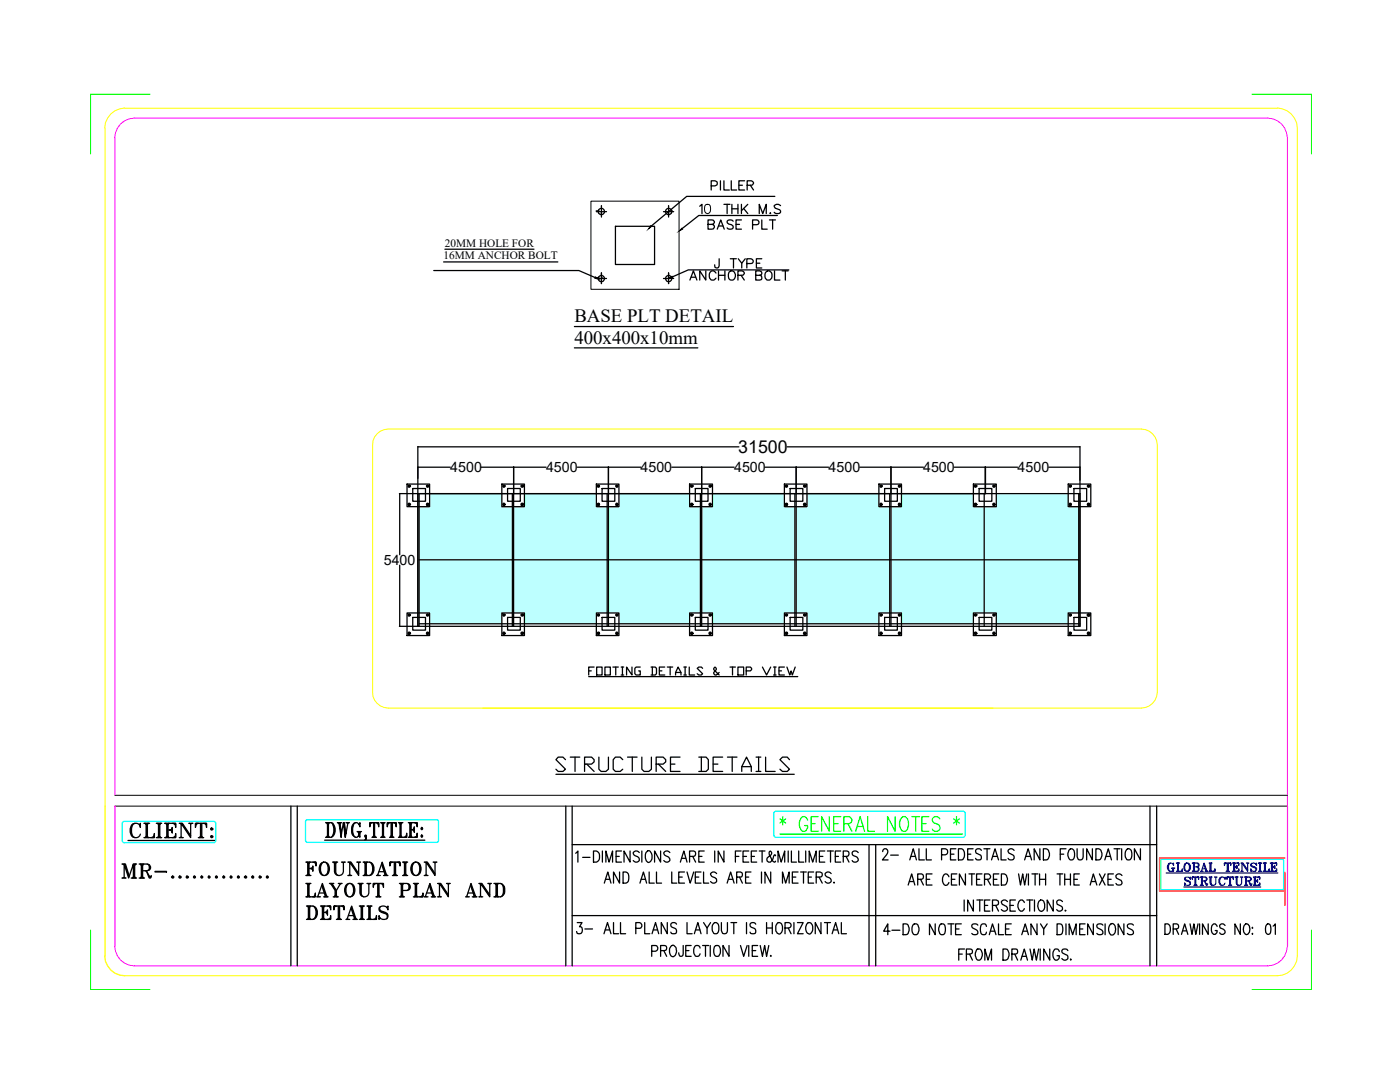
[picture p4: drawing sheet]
<svg xmlns="http://www.w3.org/2000/svg" width="279mm" height="216mm" viewBox="0 0 279 216" stroke-linecap="round" stroke-linejoin="round" font-family="sans-serif">
<defs><g id="words">
<g font-size="3.8">
<text x="114.6" y="64.3">BASE PLT DETAIL</text>
<text x="114.6" y="68.6">400x400x10mm</text>
</g>
<text font-size="3.6" x="147.3" y="90.4">31500</text>
<g font-size="2.8">
<text x="89.9" y="94.2">4500</text>
<text x="109" y="94.2">4500</text>
<text x="127.8" y="94.2">4500</text>
<text x="146.5" y="94.2">4500</text>
<text x="165.4" y="94.2">4500</text>
<text x="184.2" y="94.2">4500</text>
<text x="203.1" y="94.2">4500</text>
<text x="76.6" y="112.7">5400</text>
</g>
<g font-size="2.3">
<text x="88.5" y="51.8">16MM ANCHOR BOLT</text>
<text x="88.8" y="49.2">20MM HOLE FOR</text>
</g>
</g></defs>
<!-- layer: PDF_MAIN-1 -->
<path d="M22.9 27.5a4 4 0 0 1 4-3.9h226a4 4 0 0 1 4 3.9v133.4M22.9 27.5v131.2M26.9 192.7h226" fill="none" stroke="#f0f" stroke-width=".2"/>
<path d="M140.9 40.8a.67 .67 0 0 1 .8 .3 1.33 1.33 0 0 1-.4 1.5h-.2a1.24 1.24 0 0 1-.2-1.8zM22.9 158.7h234M22.9 160.9h234" fill="none" stroke="#000" stroke-width=".2"/>
<!-- layer: PDF_dim -->
<g fill="none" stroke="#000" stroke-width=".25">
<path d="M141.9 37.1h.8l.4-.2v-.6l-.4-.2h-.8v1.8M143.8 36.1v1.8M144.5 36.1v1.8h1.1M145.9 36.1v1.8h1.1M147.5 37h.7M148.6 36.1h-1.1v1.8h1.1M149.1 37l1.1-.1 .2-.4-.5-.4h-.8v1.8M149.7 37l.7 .9M154.6 39.2h-17.6l-7 5.9M86.6 54h28.9l3.3 1.4M119 42.2h.1M119 55.6h.1"/>
<path d="M119.1 42.2h.1M119.1 55.6h.1M119.3 42.2h.1M119.3 55.6h.1M119.3 42.2h.2M119.3 55.6h.2M119.5 42.2h.1M119.5 55.6h.1M119.6 42.2h.1M119.6 55.6h.1M119.7 42.2h.1M119.7 55.6h.1"/>
<path d="M119.8 42.2h.1M119.8 55.6h.1M120 42.2h.1M120 55.6h.1M120 41.2h.1M120 41.2v1M120 42.5v.1M120 42.7h.1M120 42.7v.2M120 42.9h.1M120 43v.1M120 43.2v.1"/>
<path d="M120 56.6h.1M120 56.1v.5M120 55.4v.2M120 55.1v.2M120 54.9v.2M120 54.9h.1M120 54.7v.1M120 54.6h.1M120 54.5v.1M120.2 42.2h-.2v.2M120.2 55.6h-.2v.4M120.2 55.6h.1"/>
<path d="M120.2 42.2h.2M120.2 55.6h.2M120.5 42.2h.5M120.5 55.6h.5M132.4 42.2h.3M132.4 55.6h.3M132.7 42.2h.2M132.7 55.6h.2M133 42.2h.2M133 55.6h.2M133.2 42.2h.2M133.2 55.6h.2"/>
<path d="M133.4 41.2h.1M133.4 41.2v1M133.4 42.2v.2M133.4 42.5v.1M133.4 42.7h.1M133.4 42.7v.2M133.4 42.9h.1M133.4 43v.1M133.4 43.2v.1M133.4 42.2h.1M133.4 56.6h.1M133.4 56.1v.5"/>
<path d="M133.4 55.4v.6M133.4 55.1v.2M133.4 54.9v.2M133.4 54.9h.1M133.4 54.7v.1M133.4 54.6h.1M133.4 55.6h.1M133.4 54.5v.1M133.5 42.2h.1M133.5 55.6h.1M133.7 42.2h.1M133.7 55.6h.1"/>
<path d="M133.9 42.2h.1M133.9 55.6h.1M133.9 42.2h.2M133.9 55.6h.2M134.1 42.2h.1M134.1 55.6h.1M134.2 42.2h.1M134.2 55.6h.1M134.4 42.2h.1M134.4 55.6h.1M137.7 55.9l.7-1.9 .7 1.9M137.9 55.3h.9"/>
<path d="M139.7 41.2l.4-.4v1.8M140.9 54v1.9l-1.2-1.9v1.9M141.3 44.8h.8a.54 .54 0 0 0 .5-.6l-.2-.3h-1.1v1.8h.8a.55 .55 0 0 0 .5-.6l-.2-.3h-.3M142.9 54.5a.68 .68 0 0 0-.8-.5 .68 .68 0 0 0-.5 .7 .82 .82 0 0 0 .1 .9 .82 .82 0 0 0 .9 .2l.3-.3M143.1 45.7l.7-1.8 .7 1.8M143.4 54v1.9M143.4 54.9h1.3M143.4 45.1h.9M143.5 51.6v1.4l-.1 .3-.3 .2-.4-.2-.1-.5M144.5 40.8h1.2M144.7 54v1.9M145.1 40.8v1.8"/>
<path d="M145.5 54.3a.86 .86 0 0 1 1.2 .1 .86 .86 0 0 1-.1 1.2 .67 .67 0 0 1-.8 .3 .67 .67 0 0 1-.4-.7zM145.7 51.6h1.3M146.1 40.8v1.8M146.1 41.7h1.2M146.3 44.1a.68 .68 0 0 0-.6-.2 .68 .68 0 0 0-.6 .4l.3 .4 .9 .3v.5a.81 .81 0 0 1-1.2 0M146.4 51.6v1.9M146.9 44.8h.7M147.3 54.9h1.1a.4 .4 0 0 0 0-.7l-1.1-.2v1.9M147.3 40.8v1.8M147.3 51.6l.7 .9 .7-.9M147.9 54.9l.6 1M148 43.9h-1.1v1.8h1.1"/>
<path d="M148 40.8v1.8M148 52.5v1M148.4 41.6l.8 1M149 52.6h.9a.45 .45 0 0 0 .4-.3 .45 .45 0 0 0-.2-.5l-1.1-.2v1.9M149.2 40.8l-1.2 1.2M150.2 44.8h.8l.5-.3a.57 .57 0 0 0-.5-.6h-.8v1.8M150.8 54.9h1l.2-.3v-.4l-.4-.2h-.8v1.9l1-.1 .2-.2a.47 .47 0 0 0-.4-.7M151 52.5h.7M151.5 42.6v-1.8l.7 1.8 .7-1.8v1.8M152 51.6h-1v1.9h1M152 43.9v1.8h1.1M152.9 54.3l.1-.1a.86 .86 0 0 1 1.1 .3 .86 .86 0 0 1-.2 1.1l-.2 .2a.89 .89 0 0 1-1-.4 .89 .89 0 0 1 .2-1.1z"/>
<path d="M153.6 43.9h1.2M153.7 42.5l-.1 .1h.2M154.2 43.9v1.8M154.6 54v1.9h1.1M155.1 43h-15.6l-3.3 2.6M155.8 41a.73 .73 0 0 0-1.3 .2l.2 .3 .7 .3a.47 .47 0 0 1 .4 .6 .87 .87 0 0 1-1.3 0M156.1 54h1.2M156.7 54v1.9M157.4 53.9h-20l-3.2 1.4M24.3 172.4h.7l.8 2.4M24.3 175.2h.9M24.5 175.2l.3-.1 .2 .1"/>
<path d="M24.5 172.4l.3 .1M24.8 175.1v-2.7l.9 2.8 .9-2.8v2.8M24.9 172.4l.8 2.4M25.5 167.7h17.5M26.2 175.2h1.1M26.4 164.7a2.08 2.08 0 0 0 0 2.1M26.6 172.4h.7M26.6 175.1l-.2 .1M26.6 174.9l-.1 .3M26.7 172.5v2.6M26.9 172.4v2.8M26.9 174.9l.1 .3"/>
<path d="M26.9 175.1l.2 .1M26.9 164.3a1.41 1.41 0 0 0-.7 1.8l.2 .5 .2 .4 .3 .1M27 172.4l-.1 .3M27.1 172.4l-.2 .1M27.8 172.4l2 .1a.69 .69 0 0 1 0 1.1l-1.3 .1M27.8 175.2h1M27.9 164.7l.1-.4v.8a1.03 1.03 0 0 0-1.1-.8 1.03 1.03 0 0 0-.9 1.1 1.25 1.25 0 0 0 .2 1.4 1.25 1.25 0 0 0 1.4 .2l.4-.6M28 172.4l.2 .1M28.1 172.4l.1 .3M28.2 172.4v2.8M28.2 175.1l-.2 .1M28.2 174.9l-.1 .3"/>
<path d="M28.3 172.5v2.6M28.5 172.4v2.8M28.5 174.9l.1 .3M28.5 175.1l.2 .1M28.6 172.4l-.1 .3M28.7 167.1h2.1v-.8l-.1 .8M28.7 164.3h1.2M28.7 172.4l-.2 .1M28.8 164.3l.4 .1M29 173.7a2.18 2.18 0 0 1 .8 1.5h.2l.2-.5M29 164.3l.2 .2M29.2 164.3v2.8"/>
<path d="M29.2 167l-.4 .1M29.2 166.9l-.2 .2M29.2 173.9l.7 1 .3-.1M29.3 164.4v2.6M29.4 172.4l.3 .1 .1 .4-.1 .7-.3 .1M29.4 164.3v2.8M29.4 166.9l.1 .2M29.4 167l.3 .1M29.5 164.3l-.1 .2M29.7 174.7l.3 .4M29.7 164.3l-.3 .1M29.8 172.7l.1 .3-.1 .5"/>
<path d="M30.8 167l-.7 .1M30.8 166.9l-.4 .2M30.8 166.8l-.3 .3M30.9 173.9h2.3v.1h-2.3zM31.2 164.3h1.1M31.2 167.1h1.1M31.3 164.3l.3 .1M31.5 164.3l.1 .2M31.6 164.3v2.8M31.6 167l-.3 .1M31.6 166.9l-.1 .2M31.8 164.4v2.6"/>
<path d="M31.9 164.3v2.8M31.9 166.9l.1 .2M31.9 167l.2 .1M32 164.3l-.1 .2M32.1 164.3l-.2 .1M32.8 164.3h2.3v.8l-.2-.8M32.8 167.1h2.3v-.8l-.2 .8M33 164.3l.3 .1M33.1 164.3l.2 .2M33.3 164.3v2.8M33.3 167l-.3 .1M33.3 166.9l-.2 .2"/>
<path d="M33.4 164.4v2.6M33.5 164.3v2.8M33.5 165.6h.9M33.5 166.9l.2 .2M33.5 167l.3 .1M33.7 164.3l-.2 .2M33.8 164.3l-.3 .1M34.2 174.9l.4-.1 .1 .3-.3 .1zM34.4 165.1v1.1l-.2-.6zM34.4 165.4l-.3 .2 .3 .3M34.4 165.5l-.6 .1 .6 .2M34.4 164.3l.7 .1"/>
<path d="M34.4 174.9l.2 .2zM34.6 164.3l.5 .2M34.7 164.3l.4 .4M35.1 167l-.7 .1M35.1 166.9l-.5 .2M35.1 166.8l-.4 .3M35.8 164.3h.6l1.7 2.5M35.8 167.1h.8M35.8 174.8l.3 .1-.1 .3-.3-.1zM35.8 174.9h.2v.2h-.2zM35.9 167.1l.2-.1 .3 .1M35.9 164.3l.2 .1"/>
<path d="M36.3 164.3l1.6 2.5M37.2 174.9l.2-.1 .2 .3-.3 .1zM37.3 174.9l.1 .2zM37.7 164.3h.8M37.8 164.3l.3 .1 .3-.1M38.1 164.4v2.7l-2-2.8v2.7M38.6 174.9l.3-.1 .1 .3-.3 .1zM38.7 174.9l.2 .2zM39.2 164.3l-.2 .8v-.8h2.2v.8l-.1-.8M39.3 164.3l-.3 .4M39.4 164.3l-.4 .2M39.6 167.1h1.1"/>
<path d="M39.7 164.3l-.7 .1M40 164.3v2.8M40 167l-.3 .1M40 166.9l-.2 .2M40.1 174.9l.2-.1 .2 .3-.3 .1zM40.1 164.4v2.6M40.2 174.9l.1 .2zM40.3 164.3v2.8M40.3 166.9l.1 .2M40.3 167l.2 .1M40.5 164.3l.7 .1M40.8 164.3l.4 .2"/>
<path d="M41 164.3l.2 .4M41.5 174.9l.3-.1 .1 .3-.2 .1zM41.7 174.9l.1 .2zM42.1 166.9l.2-.1 .2 .2-.3 .1zM42.2 165.2l.3 .3-.3 .1-.1-.1zM42.2 165.4l.1 .1zM42.2 166.9l.1 .1zM43.1 174.8l.3 .1-.1 .3-.3-.1zM43.1 174.9l.2 .2zM44.6 174.8l.2 .1-.1 .3-.2-.1zM44.6 174.9l.1 .2zM46.1 174.8l.2 .1-.1 .3-.3-.1z"/>
<path d="M46.1 174.9l.1 .2zM47.5 174.8l.3 .1-.2 .3-.2-.1zM47.5 174.9l.1 .2zM48.8 174.9l.3-.1 .1 .3-.2 .1zM49 174.9l.1 .2zM50.4 174.8l.2 .1v.3l-.4-.1zM50.4 174.9h.2v.2h-.2zM51.7 174.9l.3-.1 .1 .3-.3 .1zM51.8 174.9l.2 .2zM53.2 174.9l.2-.1 .1 .3-.2 .1zM53.3 174.9l.1 .2zM61 172h2.1v.8l-.2-.8"/>
<path d="M61 179h1.9v-.8l-.1 .8M61 174.7h1.1M61 176.3h1.1M61.2 172l.2 .2M61.2 176.3l.2 .1M61.3 172l.1 .3M61.3 176.3l.1 .2M61.4 172v2.7M61.4 176.3v2.7M61.4 174.6l-.2 .1M61.4 174.4l-.1 .3M61.4 178.8l-.2 .2"/>
<path d="M61.4 178.7l-.1 .3M61.5 172.2v2.4M61.5 176.4v2.4M61.7 172v2.7M61.7 176.3v2.7M61.7 173.3h.7M61.7 174.4l.1 .3M61.7 174.6l.2 .1M61.7 178.7l.1 .3M61.7 178.8l.2 .2M61.8 172l-.1 .3M61.8 176.3l-.1 .2"/>
<path d="M61.9 172l-.2 .2M61.9 176.3l-.2 .1M62.4 172.8v1l-.1-.5zM62.4 173l-.2 .3 .2 .3M62.4 173.2l-.5 .1 .5 .1M62.4 172l.7 .2M62.7 172l.4 .3M62.8 172l.3 .4M62.9 178.8l-.6 .2M62.9 178.7l-.3 .3M62.9 178.6l-.2 .4M63.2 179h.8"/>
<path d="M63.3 179l.2-.2 .2 .2M63.5 178.8l.8-2.5 .9 2.7M63.7 178.2h1.1M64 172.4a1 1 0 0 1 1.1-.3 1 1 0 0 1 .6 1.1 1.13 1.13 0 0 1-.3 1.2 1.13 1.13 0 0 1-1.2 .2 1.72 1.72 0 0 1-.2-2.2zM64.1 172.4a1.74 1.74 0 0 0 0 1.9M64.2 176.7l.8 2.3M64.3 176.7l.8 2.3M64.6 172a1.67 1.67 0 0 0 0 2.7M64.6 179h.9M64.8 172a1.67 1.67 0 0 1 0 2.7M65 178.8l-.3 .2M65 178.7l-.2 .3"/>
<path d="M65.1 178.7l.3 .3M65.4 172.4a1.74 1.74 0 0 1 0 1.9M65.7 176.3h.9M65.9 176.3l.2 .1M66 176.3l.9 1.4v1.3M66.1 176.3l.9 1.4v1.1M66.2 176.3l.9 1.4v1.3M66.4 172h1M66.5 172l.3 .2M66.5 179h1M66.5 176.3l-.3 .1M66.6 172l.2 .3"/>
<path d="M66.8 172v1.9a.9 .9 0 0 0 .8 .8 .9 .9 0 0 0 .9-.8v-1.7M66.9 172.2v1.9l.1 .2M66.9 178.8l-.3 .2M66.9 178.7l-.1 .3M67 172v2.1l.1 .3 .4 .3M67.1 172l-.1 .3M67.1 178.7l.2 .3M67.1 178.8l.3 .2M67.3 172l-.3 .2M67.5 176.3h.8M67.6 176.3l.3 .1 .2-.1M67.9 176.4l-.8 1.3"/>
<path d="M68.1 172h.8M68.3 172l.2 .2 .3-.2M69 176.7a1 1 0 0 1 1.2-.3 1 1 0 0 1 .6 1 1.13 1.13 0 0 1-.3 1.2 1.13 1.13 0 0 1-1.2 .2 1.72 1.72 0 0 1-.3-2.1zM69.2 176.7a1.74 1.74 0 0 0 0 1.9M69.4 172h.7l1.5 2.3M69.4 174.7h.8M69.5 174.7l.3-.1 .3 .1M69.5 172l.3 .2M69.7 176.3a1.67 1.67 0 0 0 0 2.7M69.9 176.3a1.67 1.67 0 0 1 0 2.7M69.9 172l1.6 2.3M70.4 176.7a1.74 1.74 0 0 1 0 1.9"/>
<path d="M71.2 172h.8M71.3 172l.3 .2 .2-.2M71.5 176.3h1M71.6 172.2v2.5l-1.8-2.7v2.6M71.6 176.3l.2 .1M71.7 176.3l.1 .2M71.8 176.3v1.9a.9 .9 0 0 0 .9 .8 .9 .9 0 0 0 .9-.8v-1.8M72 176.4v1.9l.1 .3M72.1 176.3v2l.1 .4 .4 .3M72.2 176.3l-.1 .2M72.3 176.3l-.2 .1M72.5 172h1.2a1.42 1.42 0 0 1 1 1.4 1.42 1.42 0 0 1-1 1.3h-1.2"/>
<path d="M72.6 172l.2 .2M72.7 172l.1 .3M72.8 172v2.7M72.8 174.6l-.2 .1M72.8 174.4l-.1 .3M73 172.2v2.4M73.1 172v2.7M73.1 174.4l.1 .3M73.1 174.6l.3 .1M73.2 172l-.1 .3M73.2 176.3h.8M73.4 176.3l.2 .1 .3-.1"/>
<path d="M73.4 172l-.3 .2M73.7 172a1.67 1.67 0 0 1 0 2.7M74.2 172.4a1.74 1.74 0 0 1 0 1.9M74.6 176.3l-.1 .7v-.7h2v.7l-.1-.7M74.8 176.3l-.3 .4M74.9 176.3l-.4 .2M75 179h1M75.1 174.7h.8M75.1 176.3l-.6 .1M75.3 174.7l.1-.1 .2 .1M75.4 174.6l.9-2.6 .9 2.7M75.4 176.3v2.7"/>
<path d="M75.4 178.8l-.3 .2M75.4 178.7l-.1 .3M75.5 176.4v2.4M75.6 173.9h1.2M75.6 176.3v2.7M75.6 178.7l.2 .3M75.6 178.8l.3 .2M75.9 176.3l.6 .1M76.2 172.4l.7 2.3M76.2 176.3l.3 .2M76.3 172.4l.7 2.3M76.3 176.3l.2 .4"/>
<path d="M76.5 174.7h.9M76.9 174.6l-.2 .1M76.9 174.4l-.1 .3M77 174.4l.3 .3M77.9 172l-.1 .8v-.8h2v.8l-.1-.8M78.1 172l-.3 .4M78.2 172l-.4 .3M78.3 174.7h1M78.4 172l-.6 .2M78.7 172v2.7M78.7 174.6l-.3 .1M78.7 174.4l-.1 .3"/>
<path d="M78.8 172.2v2.4M78.9 172v2.7M78.9 174.4l.2 .3M78.9 174.6l.3 .1M79.2 172l.6 .2M79.5 172l.3 .3M79.6 172l.2 .4M79.7 176.3h1.5a.7 .7 0 0 1 .7 .7 .7 .7 0 0 1-.7 .7h-.9M79.7 179h1M79.8 176.3l.3 .1M80 176.3l.1 .2M80.1 176.3v2.7"/>
<path d="M80.1 178.8l-.3 .2M80.1 178.7l-.1 .3M80.2 176.4v2.4M80.3 174.7h1.1M80.3 172h1.1M80.3 176.3v2.7M80.3 178.7l.2 .3M80.3 178.8l.3 .2M80.5 172l.2 .2M80.5 176.3l-.2 .2M80.6 172l.1 .3M80.6 176.3l-.3 .1"/>
<path d="M80.7 172v2.7M80.7 174.6l-.2 .1M80.7 174.4l-.1 .3M80.8 172.2v2.4M81 172v2.7M81 174.4l.1 .3M81 174.6l.2 .1M81.1 172l-.1 .3M81.2 176.3l.4 .4v.6l-.4 .4M81.2 172l-.2 .2M81.6 176.5l.1 .3-.1 .6M82.2 172.4a1 1 0 0 1 1.2-.3 1 1 0 0 1 .6 1.1 1.13 1.13 0 0 1-.3 1.2 1.13 1.13 0 0 1-1.2 .2 1.72 1.72 0 0 1-.3-2.2z"/>
<path d="M82.4 172.4a1.74 1.74 0 0 0 0 1.9M82.5 179h1.9v-.8l-.1 .8M82.5 176.3h1M82.6 176.3l.3 .1M82.8 176.3l.1 .2M82.9 172a1.67 1.67 0 0 0 0 2.7M82.9 176.3v2.7M82.9 178.8l-.3 .2M82.9 178.7l-.1 .3M83 176.4v2.4M83.1 172a1.67 1.67 0 0 1 0 2.7M83.1 176.3v2.7"/>
<path d="M83.1 178.7l.2 .3M83.1 178.8l.3 .2M83.3 176.3l-.2 .2M83.4 176.3l-.3 .1M83.6 172.4a1.74 1.74 0 0 1 0 1.9M84.4 178.8l-.6 .2M84.4 178.7l-.4 .3M84.4 178.6l-.2 .4M84.7 172h.6l1.5 2.3M84.7 174.7h.7M84.7 179h.7M84.8 174.7l.2-.1 .3 .1"/>
<path d="M84.8 179l.1-.2 .3 .2M84.8 172l.2 .2M84.9 178.8l.9-2.5 .9 2.7M85.2 172l1.5 2.3M85.2 178.2h1.1M85.7 176.7l.7 2.3M85.8 176.7l.8 2.3M86.1 179h.8M86.4 172h.8M86.4 178.8l-.2 .2M86.4 178.7l-.1 .3M86.6 172l.2 .2 .3-.2"/>
<path d="M86.6 178.7l.2 .3M86.8 172.2v2.5l-1.8-2.7v2.6M87.3 176.3h.7l1.5 2.3M87.3 179h.8M87.5 179l.2-.2 .3 .2M87.5 176.3l.2 .1M87.8 176.3l1.6 2.3M89.1 176.3h.8M89.2 176.3l.3 .1 .2-.1M89.5 176.4v2.6l-1.8-2.7v2.5M92.9 179h.8M93 179l.2-.2 .2 .2"/>
<path d="M93.2 178.8l.8-2.5 .9 2.7M93.4 178.2h1.1M93.9 176.7l.8 2.3M94 176.7l.8 2.3M94.2 179h1M94.7 178.8l-.3 .2M94.7 178.7l-.2 .3M94.8 178.7l.3 .3M95.6 176.3h.6l1.5 2.3M95.6 179h.7M95.6 179l.3-.2 .3 .2M95.6 176.3l.3 .1"/>
<path d="M96.1 176.3l1.5 2.3M97.4 176.3h.7M97.5 176.3l.2 .1 .3-.1M97.7 176.4v2.6l-1.8-2.7v2.5M98.6 176.3h1.3a1.46 1.46 0 0 1 .9 1.3 1.46 1.46 0 0 1-.9 1.4h-1.3M98.8 176.3l.2 .1M98.8 176.3l.2 .2M99 176.3v2.7M99 178.8l-.2 .2M99 178.7l-.2 .3M99.1 176.4v2.4M99.3 176.3v2.7"/>
<path d="M99.3 178.7l.1 .3M99.3 178.8l.2 .2M99.4 176.3l-.1 .2M99.5 176.3l-.2 .1M99.9 176.3a1.31 1.31 0 0 1 .6 1.6l-.1 .5-.5 .6M100.4 176.7a1.74 1.74 0 0 1 0 1.9M61.2 180.8h1.2a1.42 1.42 0 0 1 1 1.3 1.42 1.42 0 0 1-1 1.4h-1.2M61.3 180.8l.2 .1M61.4 180.8l.1 .2M61.5 180.8v2.7M61.5 183.3l-.2 .2M61.5 183.2l-.1 .3"/>
<path d="M61.7 180.9v2.4M61.8 180.8v2.7M61.8 183.2l.1 .3M61.8 183.3l.3 .2M61.9 180.8l-.1 .2M62.1 180.8l-.3 .1M62.4 180.8a1.67 1.67 0 0 1 0 2.7M62.9 181.2a1.74 1.74 0 0 1 0 1.9M64 180.8h2v.8l-.1-.8M64 183.5h2v-.8l-.1 .8M64.1 180.8l.2 .1M64.2 180.8l.1 .2"/>
<path d="M64.3 180.8v2.7M64.3 183.3l-.2 .2M64.3 183.2l-.1 .3M64.5 180.9v2.4M64.6 183.3l.2 .2M64.6 180.8v2.7M64.6 182.1h.8M64.6 183.2l.1 .3M64.7 180.8l-.1 .2M64.8 180.8l-.2 .1M65.4 181.6v1l-.2-.5zM65.4 181.8l-.3 .3 .3 .2"/>
<path d="M65.4 181.9l-.6 .2 .6 .1M65.4 180.8l.6 .1M65.6 180.8l.4 .2M65.7 180.8l.3 .4M66 183.3l-.6 .2M66 183.2l-.4 .3M66 183.1l-.3 .4M66.8 180.8l-.2 .8v-.8h2.1v.8l-.2-.8M66.9 180.8l-.3 .4M67 180.8l-.4 .2M67.1 183.5h1M67.3 180.8l-.7 .1"/>
<path d="M67.5 180.8v2.7M67.5 183.3l-.2 .2M67.5 183.2l-.1 .3M67.6 180.9v2.4M67.8 180.8v2.7M67.8 183.2l.1 .3M67.8 183.3l.2 .2M68 180.8l.7 .1M68.3 180.8l.4 .2M68.4 180.8l.3 .4M69 183.5h.8M69.2 183.5l.1-.2 .2 .2"/>
<path d="M69.3 183.3l.9-2.5 .9 2.7M69.5 182.7h1.2M70.1 181.2l.7 2.3M70.2 181.2l.7 2.3M70.4 183.5h.9M70.8 183.3l-.2 .2M70.8 183.2l-.1 .3M70.9 183.2l.3 .3M71.7 183.5h1M71.7 180.8h1M71.8 180.8l.3 .1M72 180.8l.1 .2"/>
<path d="M72.1 180.8v2.7M72.1 183.3l-.3 .2M72.1 183.2l-.1 .3M72.2 180.9v2.4M72.3 180.8v2.7M72.3 183.2l.2 .3M72.3 183.3l.3 .2M72.5 180.8l-.2 .2M72.6 180.8l-.3 .1M73.2 183.5h1.9v-.8l-.1 .8M73.2 180.8h1M73.4 180.8l.2 .1"/>
<path d="M73.5 180.8l.1 .2M73.6 180.8v2.7M73.6 183.3l-.2 .2M73.6 183.2l-.1 .3M73.7 180.9v2.4M73.9 183.3l.2 .2M73.9 180.8v2.7M73.9 183.2l.1 .3M74 180.8l-.1 .2M74.1 180.8l-.2 .1M75.1 183.3l-.6 .2M75.1 183.2l-.3 .3"/>
<path d="M75.1 183.1l-.2 .4M75.8 181.6a1.92 1.92 0 0 0 1.4 .7l.1 .3M75.9 180.9a.54 .54 0 0 0 .3 .9l1.1 .5a.82 .82 0 0 1-.2 1.1 .82 .82 0 0 1-1.1-.1l-.4-.6v.8l.2-.4M77.3 181.2l.1-.4v.8a1 1 0 0 0-.7-.8 1 1 0 0 0-1.1 .4v.4a2.13 2.13 0 0 0 1.6 .8l.1 .3-.1 .6"/>
</g>
<!-- layer: PDF_T-BLOCK -->
<g fill="none" stroke="#000" stroke-width=".25">
<path d="M64.8 167.6h20M65 164.2h1.1a1.75 1.75 0 0 1 .5 2.4l-.5 .5h-1.1M65.1 164.2l.3 .1M65.2 164.2l.2 .3M65.4 164.2v2.9M65.4 166.9l-.3 .2M65.4 166.8l-.2 .3M65.4 164.3v2.6M65.5 164.2v2.9M65.5 166.8l.2 .3M65.5 166.9l.2 .2M65.7 164.2l-.2 .3"/>
<path d="M65.7 164.2l-.2 .1M66.1 164.2a2.28 2.28 0 0 1 0 2.9M66.5 164.6a1.99 1.99 0 0 1 0 2M67.3 164.2h.8M67.4 164.2l.4 .1M67.5 164.2l.3 .3M67.6 164.2l.5 2.9-.3-2.9M67.8 164.2l.3 2.2 .4-2.2 .4 2.9-.2-2.9M68 164.2l-.2 .3M68.1 164.2l-.3 .1M68.1 166.4v.7M68.5 164.2h.2l.3 2.2 .4-2.1"/>
<path d="M69 166.4l-.1 .7M69 164.2h.7M69.2 164.2l.2 .1 .2-.1M70.5 164.6a1.99 1.99 0 0 0 0 2M70.9 164.2a1.95 1.95 0 0 0-.4 2.3l.4 .6M71.3 165.9h.9M71.4 165.9l.2 .2M71.5 165.9l.1 .4M71.6 165.9v.9l-.1 .1M71.7 164.6l.1-.4v.8a.8 .8 0 0 0-.7-.9 .8 .8 0 0 0-.9 .8v.4a1.46 1.46 0 0 0 .7 1.8h.4l.2-.2h.2l.1 .2v-1.2M71.7 166.1v.7M71.9 165.9l-.1 .4"/>
<path d="M72 165.9l-.2 .2M72.9 166.8l.1 .1zM73 167.5l.1-.6-.1 .2-.2-.2 .1-.3 .2 .2v.4l-.1 .3-.2 .1M73 167.1l.1 .1M73.9 164.2l-.1 .8v-.8h1.8v.8l-.1-.8M74 164.2l-.2 .4M74.1 164.2l-.3 .3M74.2 167.1h.9M74.3 164.2l-.5 .1M74.6 164.2v2.9M74.6 166.9l-.3 .2M74.6 166.8l-.2 .3"/>
<path d="M74.7 164.3v2.6M74.8 164.2v2.9M74.8 166.8l.1 .3M74.8 166.9l.2 .2M75 164.2l.6 .1M75.2 164.2l.4 .3M75.3 164.2l.3 .4M76 164.2h.8M76 167.1h.8M76.1 164.2l.2 .1M76.2 164.2l.1 .3M76.3 164.2v2.9"/>
<path d="M76.3 166.9l-.2 .2M76.3 166.8l-.1 .3M76.5 164.3v2.6M76.5 164.2v2.9M76.5 166.8l.2 .3M76.5 166.9l.2 .2M76.7 164.2l-.2 .3M76.7 164.2l-.2 .1M77.4 164.2l-.1 .8v-.8h1.8v.8l-.2-.8M77.5 164.2l-.2 .4M77.6 164.2l-.3 .3M77.7 167.1h.9"/>
<path d="M77.9 164.2l-.6 .1M78.1 164.2v2.9M78.1 166.9l-.2 .2M78.1 166.8l-.1 .3M78.2 164.3v2.6M78.3 164.2v2.9M78.3 166.8l.1 .3M78.3 166.9l.2 .2M78.5 164.2l.6 .1M78.8 164.2l.3 .3M78.9 164.2l.2 .4M79.5 167.1h1.7v-.8l-.2 .8"/>
<path d="M79.5 164.2h.9M79.6 164.2l.2 .1M79.7 164.2l.1 .3M79.8 164.2v2.9M79.8 166.9l-.2 .2M79.8 166.8l-.1 .3M80 164.3v2.6M80 164.2v2.9M80 166.8l.2 .3M80 166.9l.3 .2M80.2 164.2l-.2 .3M80.3 164.2l-.3 .1"/>
<path d="M81.2 166.9l-.6 .2M81.2 166.8l-.4 .3M81.2 166.6l-.3 .5M81.5 164.2h1.8v.8l-.2-.8M81.5 167.1h1.8v-.8l-.2 .8M81.6 164.2l.2 .1M81.7 164.2l.1 .3M81.8 164.2v2.9M81.8 166.9l-.2 .2M81.8 166.8l-.1 .3M81.9 164.3v2.6M82.1 164.2v2.9"/>
<path d="M82.1 165.6h.6M82.1 166.8v.3M82.1 166.9l.1 .2M82.1 164.2v.3M82.2 164.2l-.1 .1M82.7 165v1.1l-.1-.5zM82.7 165.3l-.2 .3 .2 .2M82.7 165.4l-.5 .2 .5 .1M82.7 164.2l.6 .1M82.9 164.2l.4 .3M83 164.2l.3 .4M83.3 166.9l-.6 .2"/>
<path d="M83.3 166.8l-.4 .3M83.3 166.6l-.3 .5M84.2 165.1l.1 .2-.1 .3-.2-.2zM84.2 165.3v.1zM84.2 166.6l.1 .2-.1 .3-.2-.2zM84.2 166.8v.1zM114.9 170.3l.4-.5v2.2M116.3 171.1h1.4M118.4 169.8a1.15 1.15 0 0 1 1.3 .7 1.15 1.15 0 0 1-.4 1.4l-.9 .1zM120.2 169.8v2.2M120.6 176.2l.7-2.2 .6 2.2M120.9 175.5h.8"/>
<path d="M120.9 172v-2.2l.7 2.2 .7-2.2v2.2M123 170.9h.6M123.6 174v2.2l-1.2-2.2v2.2M124 169.8h-1v2.2h1M124.3 174h.6a1.33 1.33 0 0 1 0 2.2h-.6zM125.7 169.8v2.2l-1.2-2.2v2.2M127.6 170.1a.64 .64 0 0 0-.7-.3 .64 .64 0 0 0-.5 .5 .96 .96 0 0 0 .9 .6 .63 .63 0 0 1 .1 1.1 .63 .63 0 0 1-1-.3M127.7 176.2l.7-2.2 .6 2.2M128 175.5h.8M128.1 169.8v2.2M128.9 170.1a.55 .55 0 0 1 .6-.4 .55 .55 0 0 1 .5 .6 1.21 1.21 0 0 1-.6 1.8 1.61 1.61 0 0 1-.5-2zM129.6 174v2.2h1"/>
<path d="M131 174v2.2h1M131.8 169.8v2.2l-1.2-2.2v2.2M133.7 170.1a.64 .64 0 0 0-.7-.3 .64 .64 0 0 0-.5 .5 1.24 1.24 0 0 0 1 .8 .61 .61 0 0 1-.1 .9 .61 .61 0 0 1-.9-.3M134.1 174v2.2h1M135.5 175h.7M135.8 172l.7-2.2 .6 2.2M136 171.3h.9M136.6 174h-1.1v2.2h1.1M137.1 174l.6 2.2 .7-2.2M137.6 170.9l1.1-.1 .1-.4v-.4l-.4-.2h-.8v2.2M138.3 170.9l.5 1.1M138.8 175h.7"/>
<path d="M139.5 170.9h.6M139.9 174h-1.1v2.2h1.1M140.4 174v2.2h1M140.5 169.8h-1v2.2h1M142.6 169.8v2.2M143 174.3a.64 .64 0 0 0-.7-.3 .64 .64 0 0 0-.5 .5 .96 .96 0 0 0 .9 .6 .63 .63 0 0 1 .1 1.1 .63 .63 0 0 1-1-.3M144.5 169.8v2.2l-1.2-2.2v2.2M145.1 176.2l.7-2.2 .7 2.2M145.4 175.5h.9M146.8 170.9h.7M147 175h.8a.52 .52 0 0 0 .4-.5 .52 .52 0 0 0-.4-.5h-.8v2.2M147.6 175l.6 1.2"/>
<path d="M147.9 169.8h-1.1v2.2M148.3 170.9h.7M148.8 175h.6M149.4 169.8h-1.1v2.2h1.1M149.9 174h-1.1v2.2h1.1M149.9 170.9h.7M151 169.8h-1.1v2.2h1.1M151.5 169.8h1.2M152 174v2.2M152.1 169.8v2.2M153.8 174v2.2l-1.1-2.2v2.2M154.8 170.8l-.2-.2h-.1l-.2 .8a.66 .66 0 0 1-.5 .6 .66 .66 0 0 1-.7-.2v-.6l.9-.9-.3-.5a.69 .69 0 0 0 0 1.1l.6 1 .3 .1 .2-.2"/>
<path d="M155.3 172v-2.2l.6 2.2 .7-2.2v2.2M156.2 176.2v-2.2l.6 2.2 .7-2.2v2.2M157.3 169.8v2.2M157.9 169.8v2.2h1.1M158.1 175h.7M159.3 174h-1.2v2.2h1.2M159.4 169.8v2.2h1M159.8 174h1.1M160.4 174v2.2M160.8 169.8v2.2M161.3 175h.6M161.5 172v-2.2l.7 2.2 .7-2.2v2.2"/>
<path d="M162.4 174h-1.1v2.2h1.1M162.9 175h.8a.51 .51 0 0 0 .4-.5 .51 .51 0 0 0-.4-.5h-.8v2.2M163.5 175l.6 1.2M163.5 170.9h.7M164.6 169.8h-1.1v2.2h1.1M165.1 169.8h1.2M165.7 169.8v2.2M165.9 174.3a.61 .61 0 0 0-.8-.3 .61 .61 0 0 0-.4 .7l.3 .2a.96 .96 0 0 1 .9 .7 .64 .64 0 0 1-.5 .6 .64 .64 0 0 1-.7-.3M166.4 176v.2l.1-.1M166.7 170.9h.6M167.8 169.8h-1.1v2.2h1.1M168.3 170.9l1-.1 .1-.4v-.4l-.3-.2h-.8v2.2"/>
<path d="M168.9 170.9l.5 1.1M171.3 170.1a.71 .71 0 0 0-1.2 0v.5l.3 .2a.96 .96 0 0 1 .9 .6v.3a.71 .71 0 0 1-1.2 0M176.2 169.9l.3-.5h.4l.2 .2v.7l-1 1.3h1.1M177.8 170.6h1.5M181.2 176.6l.7-2.2 .7 2.2M181.5 175.9h.8M181.6 171.6l.7-2.2 .6 2.2M181.8 170.9h.9M183.1 175.5l1.1-.2 .1-.3-.1-.5-1.1-.1v2.2M183.4 169.4v2.2h1.1M183.7 175.5l.6 1.1M184.9 169.4v2.2h1"/>
<path d="M184.9 175.5h.7M186 174.4h-1.1v2.2h1.1M187.9 170.6h.8a.62 .62 0 0 0 .4-.6 .62 .62 0 0 0-.4-.6h-.8v2.2M189.4 174.9a.6 .6 0 0 0-.7-.5 .6 .6 0 0 0-.5 .6 1.25 1.25 0 0 0 .6 1.7l.3-.2 .3-.4M189.7 170.4h.7M189.9 175.5h.7M190.8 169.4h-1.1v2.2h1.1M191 174.4h-1.1v2.2h1.1M191.3 169.4h.6a1.49 1.49 0 0 1 .3 2.1l-.9 .1zM192.4 179.6v2.2M192.7 174.4v2.2l-1.2-2.2v2.2M193.1 170.4h.7"/>
<path d="M193.4 174.4h1.1M193.9 174.4v2.2M194.2 169.4h-1.1v2.2h1.1M194.3 179.6v2.2l-1.2-2.2v2.2M194.9 175.5h.6M195 179.6h1.2M195.5 179.6v2.2M195.8 169.7a.64 .64 0 0 0-1.1 0l.1 .6 .9 .3 .1 .7a.64 .64 0 0 1-1.1 0M196 174.4h-1.1v2.2h1.1M196.4 169.4h1.2M196.5 175.5h.7a.55 .55 0 0 0 .5-.6 .55 .55 0 0 0-.5-.5h-.7v2.2M197 169.4v2.2"/>
<path d="M197.1 175.5l.6 1.1M197.6 179.6h-1.1v2.2h1.1M197.9 171.6l.7-2.2 .7 2.2M198.1 170.9h.9M198.3 175.5h.7M199.3 174.4h-1v2.2h1M199.8 169.4v2.2h1M199.8 174.4h.6a1.27 1.27 0 0 1 0 2.2h-.6zM201.1 179.9a.64 .64 0 0 0-.7-.3 .64 .64 0 0 0-.6 .5 1.02 1.02 0 0 0 1.1 .8 .61 .61 0 0 1-.2 .9 .61 .61 0 0 1-.9-.3M202.4 169.7a.64 .64 0 0 0-.7-.4 .64 .64 0 0 0-.5 .6l.2 .4 .8 .3a.56 .56 0 0 1 .1 .8 .56 .56 0 0 1-.7 .2l-.4-.3M202.6 179.6h-1v2.2h1M203.3 174.4l.4 2.2 .4-2.2 .4 2.2 .4-2.2"/>
<path d="M204.5 171.6l.7-2.2 .7 2.2M204.7 170.9h.9M204.9 179.6h1.2M205.2 174.4v2.2M205.5 179.6v2.2M205.9 174.4h1.3M206.5 179.6v2.2M206.6 174.4v2.2M207.4 179.8a.66 .66 0 0 1 .8-.1 .66 .66 0 0 1 .3 .7 1.22 1.22 0 0 1-.7 1.5 1.35 1.35 0 0 1-.4-2.1zM207.5 175.5h1.2M207.5 174.4v2.2M207.5 169.4v2.2l-1.1-2.2v2.2"/>
<path d="M208.2 169.4h.6a1.27 1.27 0 0 1 0 2.2h-.6zM208.7 174.4v2.2M210.2 179.6v2.2l-1.2-2.2v2.2M211 174.4h1.1M211.5 174.4v2.2M211.6 170.4h.7M212 179.9a.58 .58 0 0 0-.7-.3 .58 .58 0 0 0-.3 .7l.9 .6a.58 .58 0 0 1-.1 .9 .58 .58 0 0 1-.9-.3M212.5 175.5h1.1M212.5 174.4v2.2M212.7 169.4h-1.1v2.2M213.3 169.7l.3-.3a.76 .76 0 0 1 .9 .9v.5a.63 .63 0 0 1-.5 .8 .63 .63 0 0 1-.8-.5 1.53 1.53 0 0 1 .1-1.4zM213.6 174.4v2.2"/>
<path d="M214.3 175.5h.7M215 169.4v1.5l.1 .4a.57 .57 0 0 0 .7 .3 .57 .57 0 0 0 .4-.7v-1.5M215.4 174.4h-1.1v2.2h1.1M217.6 176.6l.6-2.2 .7 2.2M217.8 175.9h.8M218 169.4v2.2l-1.1-2.2v2.2M218.7 169.4h.6a1.27 1.27 0 0 1 0 2.2h-.6zM219.4 174.4l1.1 2.2M220.5 171.6l.7-2.2 .6 2.2M220.5 174.4l-1.1 2.2M220.7 170.9h.9M221.1 175.5h.7"/>
<path d="M222.2 174.4h-1.1v2.2h1.1M222.3 169.4h1.2M223 169.4v2.2M223.9 169.4v2.2M223.9 174.7a.61 .61 0 0 0-.8-.3 .61 .61 0 0 0-.3 .7l.9 .5a.56 .56 0 0 1 .2 .8 .56 .56 0 0 1-.7 .2l-.5-.3M224.9 169.5a.69 .69 0 0 1 .7 0 .69 .69 0 0 1 .3 .8v.5a.69 .69 0 0 1-.7 .8 .69 .69 0 0 1-.6-.8v-.9zM227.6 169.4v2.2l-1.2-2.2v2.2M115.2 184.1h1l-.6 .8h.3a.72 .72 0 0 1 .3 1 .72 .72 0 0 1-1.1 .2v-.2M116.7 185.4h1.6M120.5 186.3l.7-2.2 .7 2.2M120.8 185.6h.9M122.4 184.1v2.2h1.1"/>
<path d="M123.8 184.1v2.2h1.1M126.9 185.2h.7a.58 .58 0 0 0 .5-.5 .58 .58 0 0 0-.5-.6h-.7v2.2M128.7 184.1v2.2h1M130.1 189.8h.7a.59 .59 0 0 0 .5-.6 .59 .59 0 0 0-.5-.5h-.7v2.1M130.1 186.3l.7-2.2 .7 2.2M130.4 185.6h.8M131.8 189.7h.8a.51 .51 0 0 0 .5-.5 .51 .51 0 0 0-.5-.5h-.8v2.1M132.5 189.7l.5 1.1M133.2 184.1v2.2l-1.2-2.2v2.2M133.9 188.9a.64 .64 0 0 1 .8-.2 .64 .64 0 0 1 .3 .8 1.01 1.01 0 0 1-.8 1.4 1.45 1.45 0 0 1-.3-2zM135 184.4a.64 .64 0 0 0-1.1 0l.1 .5 .9 .5 .1 .6a.64 .64 0 0 1-1.1 0M136.3 188.7v1.9l-.3 .2h-.3l-.2-.7"/>
<path d="M136.9 189.7h.6M137.1 184.1v2.2h1M137.9 188.7h-1v2.1h1M138.6 186.3l.7-2.2 .6 2.2M138.8 185.6h.9M139.7 189.2a.65 .65 0 0 0-.8-.5 .65 .65 0 0 0-.5 .8l.1 .8a.61 .61 0 0 0 .6 .5 .61 .61 0 0 0 .6-.5M140.2 188.7h1.2M140.4 184.1l.7 1.1 .7-1.1M140.8 188.7v2.1M141.1 185.2v1.1M141.7 188.7v2.1M142.4 184.2a.68 .68 0 0 1 .8 0 .68 .68 0 0 1 .3 .7 1.23 1.23 0 0 1-.5 1.4 .57 .57 0 0 1-.8-.5 1.68 1.68 0 0 1 .2-1.6z"/>
<path d="M142.6 188.9a.68 .68 0 0 1 .8-.2 .68 .68 0 0 1 .4 .8l-.1 .8a.65 .65 0 0 1-.8 .5 .65 .65 0 0 1-.5-.8zM144 184.1v1.6l.1 .3a.57 .57 0 0 0 .7 .3 .57 .57 0 0 0 .4-.6v-1.6M145.5 188.7v2.1l-1.2-2.1v2.1M145.9 184.1h1.1M146.4 184.1v2.2M147.8 188.7l.6 2.1 .7-2.1M149 184.1v2.2M149.4 188.7v2.1M150.1 189.7h.7M150.8 184.4a.64 .64 0 0 0-1.1 0l.1 .5 .9 .5 .1 .6a.64 .64 0 0 1-1.1 0M151.2 188.7h-1.1v2.1h1.1M151.7 188.7l.5 2.1 .4-2.1 .4 2.1 .4-2.1"/>
<path d="M153 184.1v2.2M153 185.2h1.1M153.8 190.6l-.1 .2h.2M154.1 184.1v2.2M155.1 184.3a.7 .7 0 0 1 .8 0 .7 .7 0 0 1 .3 .8 .87 .87 0 0 1-.9 1.2 1.52 1.52 0 0 1-.2-2zM156.7 185.2h.7a.55 .55 0 0 0 .5-.6 .55 .55 0 0 0-.5-.5h-.7v2.2M157.3 185.2l.6 1.1M158.4 184.1v2.2M159.1 184.1h1.2l-1.2 2.2h1.2M161.2 184.2a.75 .75 0 0 1 .8 .1 .75 .75 0 0 1 .2 .8 1.06 1.06 0 0 1-.7 1.3 1.36 1.36 0 0 1-.3-2.2zM163.8 184.1v2.2l-1.1-2.2v2.2M164.5 184.1h1.2"/>
<path d="M165.1 184.1v2.2M166.1 186.3l.7-2.2 .6 2.2M166.3 185.6h.8M167.9 184.1v2.2h1M177.6 185.8h-1.2l.8-1.5v2.2M178 185.6h1.6M180.2 184.3h.6a1.21 1.21 0 0 1 .7 1.1 1.21 1.21 0 0 1-.7 1.1h-.6zM182.3 184.4l.6-.1a1.36 1.36 0 0 1 0 2.2h-.4a1.47 1.47 0 0 1-.2-2.1zM186.6 184.3v2.2l-1.1-2.2v2.2M187.5 184.6l.3-.3h.4a1.48 1.48 0 0 1 0 2.2h-.4l-.3-.2a1.73 1.73 0 0 1 0-1.7zM189.2 184.3h1.2M189.8 184.3v2.2"/>
<path d="M190.7 185.4h.7M191.3 190.4h.7M191.8 184.3h-1.1v2.2h1.1M192.5 189.4h-1.2v2.2M192.9 190.4h.7l.4-.2 .1-.2a.47 .47 0 0 0-.5-.6h-.7v2.2M193.5 190.4l.6 1.2M195 189.4h.5a1.42 1.42 0 0 1 0 2.2h-.4a1.57 1.57 0 0 1-.1-2.2zM195.1 184.6a.67 .67 0 0 0-.6-.3 .67 .67 0 0 0-.6 .6l.4 .3a1.12 1.12 0 0 1 .8 .7v.4a.81 .81 0 0 1-1.2 0M196.5 180.7h.6M196.5 191.6v-2.2l.7 2.2 .7-2.2v2.2M196.9 184.9a.63 .63 0 0 0-.8-.5 .63 .63 0 0 0-.4 .8v.5a.63 .63 0 0 0 .4 .8 .63 .63 0 0 0 .8-.5M197.4 186.5l.7-2.2 .7 2.2"/>
<path d="M197.7 185.8h.8M198.1 180.7h.7l.4-.2v-.7l-.4-.2h-.7v2.2M198.7 180.7l.6 1.1M199.3 184.3v2.2h1M200.2 189.4h.5a1.26 1.26 0 0 1 0 2.2h-.5zM200.7 185.4h.7M201.6 180.7h.7M201.8 184.3h-1.1v2.2h1.1M201.9 190.4h.8l.4-.4a.48 .48 0 0 0-.4-.6h-.8v2.2M202.5 190.4l.6 1.2M203.7 191.6l.7-2.2 .7 2.2M203.9 186.5l.7-2.2 .6 2.2"/>
<path d="M204 190.8h.8M204.2 185.8h.8M204.4 180.1a.68 .68 0 0 0-.7-.5 1.44 1.44 0 0 0 0 2.2 .68 .68 0 0 0 .7-.5M205.6 189.4l.4 2.2 .4-2.2 .4 2.2 .5-2.2M207 184.3v2.2l-1.2-2.2v2.2M207.6 189.4v2.2M207.7 184.3l.6 1.1 .7-1.1M208.3 185.4v1.1M209.5 189.4v2.2l-1.2-2.2v2.2M211 184.3h.5a1.32 1.32 0 0 1 .5 2l-.2 .1-.8 .1zM211.4 189.9a.61 .61 0 0 0-.6-.6 .61 .61 0 0 0-.6 .6v1.1a.63 .63 0 0 0 .8 .6 .63 .63 0 0 0 .4-.9h-.4M212.6 181.6v.2l.1-.1"/>
<path d="M212.7 184.3v2.2M213.1 189.7a.61 .61 0 0 0-.7-.3 .61 .61 0 0 0-.4 .7l.9 .5a.63 .63 0 0 1-.1 .9 .63 .63 0 0 1-.9-.2M213.4 186.5v-2.2l.7 2.2 .7-2.2v2.2M213.7 191.3v.3l.1-.1M215.5 185.4h.6M216.5 184.3h-1v2.2h1M218.2 184.3v2.2l-1.1-2.2v2.2M220.1 184.6a.67 .67 0 0 0-.7-.3 .67 .67 0 0 0-.5 .6l.3 .3a1.12 1.12 0 0 1 .9 .7v.4a.81 .81 0 0 1-1.2 0M220.5 184.3v2.2M221.6 184.5a.62 .62 0 0 1 .7-.1 .62 .62 0 0 1 .3 .7 1.01 1.01 0 0 1-.8 1.5 1.5 1.5 0 0 1-.2-2.1zM224.3 184.3v2.2l-1.1-2.2v2.2M226.2 184.6a.67 .67 0 0 0-.7-.3 .67 .67 0 0 0-.5 .6l.3 .3a1.12 1.12 0 0 1 .9 .7v.4a.81 .81 0 0 1-1.2 0"/>
<path d="M232.5 184.3a1.1 1.1 0 0 1 1.1 .7 1.1 1.1 0 0 1-.4 1.3l-.7 .1zM234.1 185.4l1-.2 .1-.2-.1-.5-1-.2v2.1M234.7 185.4l.5 1M235.8 186.4l.6-2.1 .7 2.1M236 185.7h.8M237.5 184.3l.4 2.1 .4-2.1 .3 2.1 .5-2.1M239.4 184.3v2.1M241.1 184.3v2.1l-1.1-2.1v2.1M242.9 184.9a.55 .55 0 0 0-.8-.4 1.39 1.39 0 0 0 .1 1.9 .65 .65 0 0 0 .7-.7h-.4M244.5 184.7a.56 .56 0 0 0-.6-.4 .56 .56 0 0 0-.5 .6l.1 .3 .8 .4a.5 .5 0 0 1 .2 .5 .5 .5 0 0 1-.4 .3h-.3l-.4-.3M247.5 184.3v2.1l-1-2.1v2.1M248.3 184.7a.59 .59 0 0 1 .7-.3 .59 .59 0 0 1 .4 .7 .91 .91 0 0 1-.8 1.3 1.37 1.37 0 0 1-.3-1.7z"/>
<path d="M249.9 186.3h.1v.1zM250 185v.2zM252.8 184.5l.4-.2a1.35 1.35 0 0 1 .4 1.8l-.2 .2-.4 .1a1.54 1.54 0 0 1-.2-1.9zM254.1 184.8l.4-.5v2.1"/>
</g>
<g fill="none" stroke="#0f0" stroke-width=".25">
<path d="M155.7 166.4h36.4M155.7 163.4l1.1 .8M156.2 162.9v1.7M156.8 163.4l-1.1 .8M161.2 163.6a.76 .76 0 0 0-.8-.7 .76 .76 0 0 0-.7 .7 1.81 1.81 0 0 0 .5 2.3 .85 .85 0 0 0 1-1.2h-.6M161.9 164.3h.8M163.3 162.9h-1.4v3h1.4M165.5 162.9v3l-1.5-3v3M166.4 164.3h.9M167.8 162.9h-1.4v3h1.4M168.4 164.3h1a.71 .71 0 0 0 .6-.7 .71 .71 0 0 0-.6-.7h-1v3M169.2 164.3l.8 1.6"/>
<path d="M170.8 165.9l.9-3 .8 3M171.1 164.9h1.1M173.2 162.9v3h1.3M178.6 162.9v3l-1.5-3v3M180 163.1l.2-.2a1.05 1.05 0 0 1 1.1 1.2 1.93 1.93 0 0 1-.6 1.8 .8 .8 0 0 1-1-.7 1.96 1.96 0 0 1 .3-2.1zM182 162.9h1.5M182.8 162.9v3M184 164.3h.8M185.4 162.9h-1.4v3h1.4M187.6 163.4a.77 .77 0 0 0-1-.5 .77 .77 0 0 0-.5 1l.4 .3 .6 .3a.74 .74 0 0 1 .5 .7 .74 .74 0 0 1-.6 .7l-.7-.2-.2-.3M190.3 163.4l1.2 .8M190.9 162.9v1.7"/>
<path d="M191.5 163.4l-1.2 .8"/>
</g>
<!-- layer: PDF_TILES -->
<path d="M117.9 40.1h17.6v17.6h-17.6z" fill="none" stroke="#000" stroke-width=".2"/>
<!-- layer: PDF_0 -->
<g fill="none" stroke="#000" stroke-width=".25">
<path d="M117.5 135h41.7M117.5 133.9h.5M118.6 133.1h-1.1v1.6M119.1 133.1h1.1v1.6h-1.1zM120.7 133.1h1.1v1.6h-1.1zM122.3 133.1h1.1M122.9 133.1v1.6M124 133.1h.5M124 134.7h.5M124.2 133.1v1.6M126.1 133.1v1.6l-1.1-1.6v1.6M127.8 133.1h-.8l-.3 .3v1l.3 .3h.8v-.8h-.3"/>
<path d="M129.9 133.1h.9l.2 .3v1l-.2 .3h-.9M130.2 133.1v1.6M131.6 133.9h.5M132.7 133.1h-1.1v1.6h1.1M133.2 133.1h1.1M133.7 133.1v1.6M134.8 134.7v-.5l.5-1.1 .6 1.1v.5M134.8 134.2h1.1M136.5 133.1h.5M136.5 134.7h.5M136.7 133.1v1.6M137.6 133.1v1.6h1"/>
<path d="M140.2 133.4l-.2-.3h-.5l-.4 .3 1.1 1-.2 .3h-.5l-.4-.3M143.5 134.2l-.5 .5h-.3l-.3-.3v-.2l.6-.6v-.2l-.3-.3-.3 .3v.2l1.1 1.1M145.7 133.1h1.1M146.2 133.1v1.6M147.3 133.1h1.1v1.6h-1.1zM148.9 133.9h.8l.3-.3v-.2l-.3-.3h-.8v1.6M152.2 133.1l.8 1.6 .8-1.6M154.4 133.1h.5M154.4 134.7h.5M154.6 133.1v1.6M155.5 133.9h.5M156.5 133.1h-1v1.6h1"/>
<path d="M157 133.1l.6 1.6 .3-.8 .2 .8 .6-1.6M110.9 154.5h47.6M112.9 151.6l-.6-.5h-.9l-.5 .5 2 1.9-.6 .4h-.9l-.5-.4M113.8 151.1h1.9M114.8 151.1v2.8M116.7 152.5h1.4l.5-.5v-.4l-.5-.5h-1.4v2.8M117.1 152.5l1.5 1.4M119.5 151.1v2.4l.5 .4h.9l.5-.4v-2.4M124.3 151.6l-.5-.5h-1l-.4 .5v1.9l.4 .4h1l.5-.4M125.2 151.1h1.9M126.2 151.1v2.8M128.1 151.1v2.4l.4 .4h1l.5-.4v-2.4"/>
<path d="M131 152.5h1.3l.6-.5v-.4l-.6-.5h-1.3v2.8M131.4 152.5l1.5 1.4M133.8 152.5h.9M135.7 151.1h-1.9v2.8h1.9M139.5 151.1h1.4l.5 .5v1.9l-.5 .4h-1.4M140 151.1v2.8M142.3 152.5h1M144.2 151.1h-1.9v2.8h1.9M145.2 151.1h1.9M146.1 151.1v2.8M148 153.9v-.9l1-1.9 .9 1.9v.9M148 153h1.9"/>
<path d="M150.9 151.1h.9M150.9 153.9h.9M151.4 151.1v2.8M152.8 151.1v2.8h1.9M157.6 151.6l-.5-.5h-.9l-.5 .5 1.9 1.9-.5 .4h-.9l-.5-.4M58.1 160.9v31.8M59.3 160.9v31.8M112.9 160.9v31.8M114.2 168.5h116.6M114.2 160.9v31.8M173.4 168.5v24.2M174.8 168.5v24.2"/>
<path d="M229.5 160.9v31.8M230.8 160.9v31.8M114.2 182.7h116.6"/>
<circle cx="120" cy="55.6" r=".63"/>
<circle cx="120" cy="42.2" r=".63"/>
<circle cx="133.4" cy="42.2" r=".63"/>
<circle cx="133.4" cy="55.6" r=".63"/>
</g>
<!-- layer: PDF_dim -->
<path d="M118.8 55.3l.7 .4-.8-.2zM129.9 45l.2 .2-.7 .5zM133.4 55.5l.7-.4 .2 .2zM136.1 45.5l.1 .2-.7 .4z" fill="#000" stroke="#000" stroke-width=".2"/>
<!-- layer: PDF_0 -->
<path d="M22.9 188.8a4 4 0 0 0 4 3.9M256.9 188.8a4 4 0 0 1-4 3.9" fill="none" stroke="#f0f" stroke-width=".2"/>
<path d="M24.7 163.9l-.3 .3v3.6l.3 .4M24.8 163.9h17.9l.4 .3v3.6l-.4 .4h-17.9M154.4 162.2v4.6l.4 .3M154.8 161.9l-.4 .3M154.8 161.9h37.5l.3 .3M192.6 162.2v4.6l-.3 .3h-37.5M231.7 171.5h24.2l.3 .2v5.6l-.3 .3h-24l-.2-.3z" fill="none" stroke="#0ff" stroke-width=".25"/>
<path d="M22.9 160.9v27.9M256.9 160.9v27.9" fill="none" stroke="#f0f" stroke-width=".25"/>
<!-- layer: PDF_T-BLOCK -->
<path d="M61.1 163.6h26.1h.3v.3v3.9l-.3 .3h-25.9l-.3-.3v-3.9z" fill="none" stroke="#0ff" stroke-width=".25"/>
<!-- layer: PDF_MAIN-1 -->
<path d="M21 25.5v135.4M24.9 21.5a4.1 4.1 0 0 0-4 4M24.9 21.6h230M254.9 21.5a4.1 4.1 0 0 1 4 4v165.3M75.3 86.6l.6-.6 .8-.3 .8-.1h150.3a3.3 3.3 0 0 1 3.2 3.2v49.4a3.3 3.3 0 0 1-3.2 3.1h-150.3a3.1 3.1 0 0 1-3.1-3.1v-49.4v-.8l.4-.8zM24.9 194.7h230" fill="none" stroke="#ff0" stroke-width=".2"/>
<!-- layer: PDF_0 -->
<path d="M258.9 190.8a4 4 0 0 1-4 3.9" fill="none" stroke="#ff0" stroke-width=".2"/>
<path d="M21 160.9v29.9M20.9 190.8a4 4 0 0 0 4 3.9" fill="none" stroke="#ff0" stroke-width=".25"/>
<!-- layer: PDF_dim -->
<g fill="none" stroke="#00f" stroke-width=".25">
<path d="M232.7 174.2h22.3M233.2 172.4l-.1 .5 .1 .7M233.6 172.2a1.05 1.05 0 0 0 0 1.7M233.8 173.2h.7M233.9 173.2l.2 .1M233.9 173.2l.2 .2M234.1 173.2l-.2 .6M234.1 172.4l.1-.2v.5a.62 .62 0 0 0-.7-.5 .62 .62 0 0 0-.5 .7 .78 .78 0 0 0 .2 .8 .78 .78 0 0 0 .9 .1l.1-.6M234.1 173.3v.4M234.3 173.2l-.1 .2M234.3 173.2l-.1 .1M234.8 173.9h1.2v-.5l-.1 .5"/>
<path d="M234.8 172.2h.6M234.8 172.2l.2 .1M234.9 172.2l.1 .1M235 172.2v1.7M235 173.8l-.2 .1M235 173.7l-.1 .2M235.1 172.3v1.5M235.2 172.2v1.7M235.2 173.7v.2M235.2 173.8l.1 .1M235.2 172.2v.1M235.3 172.2l-.1 .1"/>
<path d="M236 173.8l-.5 .1M236 173.7l-.3 .2M236 173.6l-.2 .3M236.2 177h15.4M236.4 172.4a.8 .8 0 0 1 1.2 .5 .8 .8 0 0 1-.8 1 .95 .95 0 0 1-.4-1.5zM236.5 172.4l-.1 .5 .1 .7M236.5 175.5l1 .6M236.6 175.1l-.1 .3 .8 .4a.51 .51 0 0 1 .2 .7 .51 .51 0 0 1-.8 .1l-.3-.4v.5l.1-.3M236.8 172.2a1.05 1.05 0 0 0 0 1.7M237 172.2a1.05 1.05 0 0 1 0 1.7M237.3 172.4a1 1 0 0 1 0 1.2M237.5 175.2l.1-.2v.5a.69 .69 0 0 0-1.2-.3l.1 .4 1 .6-.1 .4"/>
<path d="M237.9 172.2l1.3 .1v.6l-.3 .1a.45 .45 0 0 1 .4 .4 .45 .45 0 0 1-.4 .5h-1M238 175l-.1 .5v-.5h1.3v.5v-.5M238 172.2l.2 .1M238.1 172.2l.1 .1M238.1 175l-.2 .2M238.2 172.2v1.7M238.2 173.8l-.2 .1M238.2 173.7l-.1 .2M238.2 175l-.3 .1M238.3 172.3v1.5M238.3 176.7h.6M238.3 172.2v1.7"/>
<path d="M238.3 173.7l.1 .2M238.3 173.8l.2 .1M238.3 175l-.4 .1M238.4 172.2l-.1 .1M238.5 172.2l-.2 .1M238.5 175v1.7M238.5 176.6l-.2 .1M238.5 176.5l-.1 .2M238.6 175.1v1.5M238.6 175v1.7M238.6 176.5l.1 .2M238.6 176.6l.2 .1"/>
<path d="M238.8 175l.4 .1M238.9 172.2l.3 .2-.1 .5-.8 .1M238.9 173l.3 .2-.1 .6-.2 .1M239 175l.2 .1M239.1 175l.1 .2M239.2 172.3v.6M239.2 173.2v.5M239.5 175l1.3 .1-.1 .6-.8 .1M239.5 176.7h.7M239.6 173.9h.5M239.6 175l.2 .1M239.7 173.9h.2"/>
<path d="M239.7 175l.1 .1M239.8 173.8l.5-1.6 .6 1.7M239.8 176.5l-.1 .2M239.8 175v1.7M239.8 176.6l-.2 .1M239.9 175.1v1.5M239.9 173.4h.8M239.9 175v1.7M239.9 176.5l.1 .2M239.9 176.6l.2 .1M240 175l-.1 .1M240.1 175l-.2 .1"/>
<path d="M240.2 175.8h.2l.3 .9 .3-.4M240.2 172.4l.5 1.5M240.3 172.4l.5 1.5M240.4 175.8l.4 .7 .2-.1M240.5 175l.2 .2v.5l-.2 .1M240.5 173.9h.6M240.7 176.3l.2 .3M240.7 175.1v.5M240.7 173.8l-.1 .1M240.7 173.7v.2M240.8 173.7l.2 .2M241.3 173.9h1.2v-.5l-.1 .5"/>
<path d="M241.3 172.2h.6M241.3 175h.6M241.4 172.2l.1 .1M241.4 175l.1 .1M241.5 175v1.2a.58 .58 0 0 0 .6 .5 .58 .58 0 0 0 .5-.5v-1.1M241.5 172.2v1.7M241.5 173.8l-.1 .1M241.5 173.7l-.1 .2M241.6 175.1v1.1l.1 .2M241.6 172.3v1.5M241.7 175v1.2l.1 .4 .2 .1M241.7 172.2v1.7"/>
<path d="M241.7 173.7l.1 .2M241.7 173.8l.1 .1M241.8 172.2l-.1 .1M241.8 175l-.1 .1M242.4 175h.5M242.5 175h.3M242.5 173.8l-.4 .1M242.5 173.7l-.2 .2M242.5 173.6l-.2 .3M243.5 175.2l-.2 .4v.4l.2 .4M243.9 175a.95 .95 0 0 0 0 1.7M244.4 175.2l.1-.2v.5a.62 .62 0 0 0-.7-.5 .62 .62 0 0 0-.5 .6v.4a.62 .62 0 0 0 .5 .7 .62 .62 0 0 0 .7-.5"/>
<path d="M244.5 172.2l-.1 .5v-.5h1.2v.5v-.5M244.6 172.2l-.2 .2M244.6 172.2l-.2 .1M244.7 173.9h.7M244.8 172.2l-.4 .1M244.9 175v.5v-.5h1.2v.5v-.5M244.9 172.2v1.7M244.9 173.8l-.1 .1M244.9 173.7v.2M245.1 172.3v1.5M245.1 175l-.2 .2M245.1 172.2v1.7"/>
<path d="M245.1 173.7l.1 .2M245.1 173.8l.2 .1M245.1 175l-.2 .1M245.2 176.7h.6M245.3 172.2l.3 .1M245.3 175l-.4 .1M245.4 172.2l.2 .1M245.4 175v1.7M245.4 176.6l-.1 .1M245.4 176.5v.2M245.5 172.2l.1 .2M245.5 175.1v1.5"/>
<path d="M245.6 175v1.7M245.6 176.5v.2M245.6 176.6l.2 .1M245.8 175l.3 .1M245.9 175l.2 .1M245.9 172.2h1.3v.5v-.5M245.9 173.9h1.3v-.5v.5M245.9 175l.2 .2M246.1 172.2l.1 .1M246.2 172.2v1.7M246.2 173.8l-.1 .1M246.2 173.7l-.1 .2"/>
<path d="M246.3 172.3v1.5M246.4 172.2v1.7M246.4 173h.4M246.4 173.7l.1 .2M246.4 173.8l.1 .1M246.5 172.2l-.1 .1M246.5 175h.6M246.5 175l.2 .1M246.6 175l.1 .1M246.7 175v1.2a.54 .54 0 0 0 .6 .5 .54 .54 0 0 0 .5-.5v-1.1M246.8 175.1v1.3M246.8 172.7v.6z"/>
<path d="M246.8 172.9l-.1 .1 .1 .2M246.8 172.9l-.3 .1h.3M246.8 175v1.2l.4 .5M246.8 172.2l.4 .1M247 175l-.2 .1M247 172.2l.2 .1M247.1 172.2l.1 .2M247.2 173.8l-.4 .1M247.2 173.7l-.2 .2M247.2 173.6l-.1 .3M247.5 175h.5M247.7 172.2h.3l1 1.4"/>
<path d="M247.7 175h.3M247.7 173.9h.4M247.7 173.9h.3M247.7 172.2l.2 .1M248 172.2l.9 1.4M248.4 175l1.2 .1v.6l-.9 .1M248.4 176.7h.6M248.4 175l.2 .1M248.6 175v.1M248.6 175v1.7M248.6 176.6l-.2 .1M248.6 176.5v.2"/>
<path d="M248.7 175.1v1.5M248.7 172.2h.6M248.7 175v1.7M248.7 176.5l.2 .2M248.7 176.6l.2 .1M248.9 172.2h.2M248.9 175l-.2 .1M249 172.3v1.6l-1.1-1.7v1.6M249.1 175.8h.2l.3 .9 .2-.4M249.3 175.8l.3 .6h.2M249.3 175l.3 .2v.3l-.3 .3M249.4 176.3l.3 .3"/>
<path d="M249.6 175.1v.5M249.7 172.7l.1 .2 .7 .1 .1 .3M249.8 172.3a.32 .32 0 0 0-.1 .3 .32 .32 0 0 0 .3 .3l.5 .1a.52 .52 0 0 1 0 .8 .52 .52 0 0 1-.8-.2l-.1-.2v.5l.1-.3M250.1 175h1.3v.5l-.1-.5M250.1 176.7h1.3v-.5l-.1 .5M250.2 175l.1 .1M250.3 175v.1M250.3 175v1.7M250.3 176.6l-.1 .1M250.3 176.5v.2M250.5 175.1v1.5M250.5 175v1.7"/>
<path d="M250.5 175.8h.5M250.5 176.5l.1 .2M250.5 176.6l.1 .1M250.6 175l-.1 .1M250.6 172.4l.2-.2v.5a.69 .69 0 0 0-1.2-.3l.1 .5 .9 .3v.6M251 175.5v.6zM251 175.6l-.2 .2 .2 .1M251 175.7l-.4 .1h.4M251 175l.4 .1M251.2 172.2h.6M251.2 173.9h.6M251.2 175l.2 .1"/>
<path d="M251.2 172.2l.2 .1M251.2 175l.2 .2M251.3 172.2l.1 .1M251.4 172.2v1.7M251.4 173.8l-.2 .1M251.4 173.7l-.1 .2M251.4 176.6l-.4 .1M251.4 176.5l-.2 .2M251.4 176.4l-.2 .3M251.5 172.3v1.5M251.5 172.2v1.7M251.5 173.7l.1 .2"/>
<path d="M251.5 173.8l.2 .1M251.6 172.2l-.1 .1M251.7 172.2l-.2 .1M252.1 173.9h1.2v-.5l-.1 .5M252.1 172.2h.6M252.2 172.2l.2 .1M252.4 172.2v1.7M252.4 173.8l-.2 .1M252.4 173.7l-.2 .2M252.4 172.3v1.5M252.5 172.2v1.7M252.5 173.7l.1 .2"/>
<path d="M252.5 173.8l.2 .1M252.6 172.2l-.1 .1M252.7 172.2l-.2 .1M253.3 173.8l-.4 .1M253.3 173.7l-.2 .2M253.3 173.6l-.2 .3M253.5 172.2h1.3v.5l-.1-.5M253.5 173.9h1.3v-.5l-.1 .5M253.6 172.2l.2 .1M253.7 172.2l.1 .1M253.8 172.2v1.7M253.8 173.8l-.2 .1"/>
<path d="M253.8 173.7l-.1 .2M253.8 172.3v1.5M254 173h.4M254 172.2v1.7M254 173.7v.2M254 173.8l.1 .1M254 172.2v.1M254.1 172.2l-.1 .1M254.4 172.7v.6zM254.4 172.9l-.1 .1 .1 .2M254.4 172.9l-.3 .1h.3M254.4 172.2l.4 .1"/>
<path d="M254.6 172.2l.2 .1M254.6 172.2l.2 .2M254.8 173.8l-.4 .1M254.8 173.7l-.2 .2M254.8 173.6l-.2 .3"/>
</g>
<!-- layer: PDF_0 -->
<path d="M256.4 171.2h-25v6.6h25M256.4 174.1v6.6" fill="none" stroke="#f00" stroke-width=".25"/>
<path d="M29.9 18.8h-11.9v11.9M249.9 18.8h11.9v11.9M18 185.6v11.9h11.9M261.8 185.6v11.9h-11.9" fill="none" stroke="#0f0" stroke-width=".25"/>
<!-- layer: 0 -->
<g fill="#bdffff" stroke="#bdffff" stroke-width=".2">
<path d="M198.8 98.5l14.4 2.6v-2.6zM198.8 98.5l14.4 2.6h-14.4z"/>
<path d="M179.9 98.5l14.4 2.6v-2.6zM179.9 98.5l14.4 2.6h-14.4z"/>
<path d="M161.1 98.5l14.3 2.6v-2.6zM161.1 98.5l14.3 2.6h-14.3z"/>
<path d="M142.2 98.5l14.3 2.6v-2.6zM142.2 98.5l14.3 2.6h-14.3z"/>
<path d="M123.5 98.5l14.1 2.6v-2.6zM123.5 98.5l14.1 2.6h-14.1z"/>
<path d="M104.7 98.5l14.3 2.6v-2.6zM104.7 98.5l14.3 2.6h-14.3z"/>
<path d="M85.7 98.5l14.5 2.6v-2.6zM85.7 98.5l14.5 2.6h-14.5z"/>
<path d="M196.4 101.1l18.9 10.6v-10.6zM196.4 101.1l18.9 10.6h-18.9z"/>
<path d="M177.8 101.1l18.6 10.6v-10.6zM177.8 101.1l18.6 10.6h-18.6z"/>
<path d="M158.9 101.1l18.7 10.6v-10.6zM158.9 101.1l18.7 10.6h-18.7z"/>
<path d="M140 101.1l18.6 10.6v-10.6zM140 101.1l18.6 10.6h-18.6z"/>
<path d="M121.4 101.1l18.4 10.6v-10.6zM121.4 101.1l18.4 10.6h-18.4z"/>
<path d="M102.5 101.1l18.7 10.6v-10.6zM102.5 101.1l18.7 10.6h-18.7z"/>
<path d="M83.6 101.1l18.6 10.6v-10.6zM83.6 101.1l18.6 10.6h-18.6z"/>
<path d="M196.4 111.7l18.9 10.6v-10.6zM196.4 111.7l18.9 10.6h-18.9z"/>
<path d="M177.8 111.7l18.6 10.6v-10.6zM177.8 111.7l18.6 10.6h-18.6z"/>
<path d="M158.9 111.7l18.7 10.6v-10.6zM158.9 111.7l18.7 10.6h-18.7z"/>
<path d="M140 111.7l18.6 10.6v-10.6zM140 111.7l18.6 10.6h-18.6z"/>
<path d="M121.4 111.7l18.4 10.6v-10.6zM121.4 111.7l18.4 10.6h-18.4z"/>
<path d="M102.5 111.7l18.7 10.6v-10.6zM102.5 111.7l18.7 10.6h-18.7z"/>
<path d="M83.6 111.7l18.6 10.6v-10.6zM83.6 111.7l18.6 10.6h-18.6z"/>
<path d="M198.8 122.3l14.4 2.2v-2.2zM198.8 122.3l14.4 2.2h-14.4z"/>
<path d="M179.9 122.3l14.4 2.2v-2.2zM179.9 122.3l14.4 2.2h-14.4z"/>
<path d="M161.1 122.3l14.3 2.2v-2.2zM161.1 122.3l14.3 2.2h-14.3z"/>
<path d="M142.2 122.3l14.3 2.2v-2.2zM142.2 122.3l14.3 2.2h-14.3z"/>
<path d="M123.5 122.3l14.1 2.2v-2.2zM123.5 122.3l14.1 2.2h-14.1z"/>
<path d="M104.7 122.3l14.3 2.2v-2.2zM104.7 122.3l14.3 2.2h-14.3z"/>
<path d="M85.7 122.3l14.5 2.2v-2.2zM85.7 122.3l14.5 2.2h-14.5z"/>
</g>
<g fill="none" stroke="#000" stroke-width=".25">
<path d="M88.5 52.3h22.8M88.8 49.7h17.8M122.8 45.2h7.8v7.6h-7.8zM114.6 65.2h31.8M114.6 69.4h24.7M79.8 98.6v12.1M81.2 96.6h4.5v4.5h-4.5zM81.5 96.8h.2l.2 .2-.2 .2h-.2zM81.5 96.9l.2-.1v.3h-.2zM82.4 97.5h2.5v2.5h-2.5zM83.4 98.5h132.1v26.5h-132.1zM83.4 89.1v35.9h-3.7"/>
<path d="M83.5 89.2h64M83.5 93.2h6.4M83.6 98.5v26.5M85.2 96.8h.3v.4h-.3zM85.2 96.9h.2v.2h-.2zM96 93.2h6.5M100.2 96.6h4.5v4.5h-4.5zM100.4 96.8h.3v.4h-.3zM100.5 96.9h.2v.2h-.2zM101.3 97.5h2.5v2.5h-2.5zM102.2 98.5v26.5M102.5 93.2v31.8"/>
<path d="M102.6 93.2h6.4M104 96.8h.4v.4h-.4zM104.1 97l.1-.2 .1 .2v.1zM115.2 93.2h6.2M119 96.6h4.5v4.5h-4.5zM119.3 96.8h.3v.4h-.3zM119.3 97l.2-.2 .1 .2-.1 .1zM120.2 97.5h2.5v2.5h-2.5zM121.2 98.5v26.5M121.4 93.2v31.8M121.4 93.2h6.5M123 96.8h.3v.4h-.3z"/>
<path d="M123 96.9h.2v.2h-.2zM134.1 93.2h5.9M137.6 96.6h4.6v4.5h-4.6zM137.9 96.8h.2l.2 .2-.2 .2h-.2zM137.9 96.9h.2v.2h-.2zM138.8 97.5h2.5v2.5h-2.5zM139.8 98.5v26.5M140 93.2v31.8M140.1 93.2h6.4M141.6 96.8h.3v.4h-.3zM141.6 96.9h.2v.2h-.2zM152.7 93.2h6.2"/>
<path d="M156.5 96.6h4.6v4.5h-4.6zM156.8 97l.2-.1v.2zM156.8 96.8h.3v.4h-.3zM157.1 89.2h58.4M157.7 97.5h2.5v2.5h-2.5zM158.6 98.5v26.5M158.9 93.2v31.8M159 93.2h6.4M160.4 96.8h.4v.4h-.4zM160.5 96.9l.2 .1v.1h-.2zM171.6 93.2h6.2M175.4 96.6h4.5v4.5h-4.5z"/>
<path d="M175.7 96.8h.3v.4h-.3zM175.7 96.9l.1-.1 .1 .3h-.2zM176.5 97.5h2.6v2.5h-2.6zM177.6 98.5v26.5M177.8 93.2v31.8M177.8 93.2h6.5M179.3 96.8h.4v.4h-.4zM179.3 97l.3-.1v.2zM190.5 93.2h6.1M194.3 96.6h4.5v4.5h-4.5zM194.5 96.8h.2l.3 .2-.3 .2h-.2zM194.6 96.9l.2 .1v.1h-.2z"/>
<path d="M195.4 97.5h2.5v2.5h-2.5zM196.4 98.5v26.5M196.6 93.2v5.3M196.7 93.2v5.3h-117M196.7 93.2h6.4M198.2 96.8h.3v.4h-.3zM198.3 96.9h.2v.2h-.2zM209.3 93.2h6.2M213.2 96.6h4.5v4.5h-4.5zM213.4 97l.2-.2 .1 .3zM213.4 96.8h.4v.4h-.4zM214.3 97.5h2.6v2.5h-2.6z"/>
<path d="M215.3 98.5v26.5M215.5 89.1v35.9M217.1 96.8h.3v.4h-.3zM217.1 97l.1-.2 .2 .2-.1 .1zM79.8 112.8v12.1M81.5 100.5h.3l.1 .2-.1 .1h-.3zM81.5 100.6l.2-.1v.3h-.2zM83.6 111.7h131.7M85.2 100.5h.3v.3h-.3zM85.2 100.6h.2v.2h-.2zM100.4 100.5h.3v.3h-.3zM100.5 100.6h.2v.2h-.2z"/>
<path d="M104.1 100.7l.1-.2 .1 .2v.1zM119.3 100.7l.2-.2 .1 .2-.1 .1zM119.3 100.5h.3v.3h-.3zM123 100.5h.3v.3h-.3zM123 100.6h.2v.2h-.2zM137.9 100.5h.3l.1 .2-.1 .1h-.3zM137.9 100.6h.2v.2h-.2zM141.6 100.5h.3v.3h-.3zM141.6 100.6h.2v.2h-.2zM156.8 100.5h.3v.3h-.3zM156.8 100.7l.2-.1v.2zM160.5 100.7l.1-.2 .1 .2v.1z"/>
<path d="M175.7 100.5h.3v.3h-.3zM175.7 100.6l.1-.1 .1 .3h-.2zM179.3 100.7l.3-.1v.2zM179.3 100.5h.4v.3h-.4zM194.5 100.5h.3l.2 .2-.2 .1h-.3zM194.6 100.6l.2 .1v.1h-.2zM198.2 100.5h.3v.3h-.3zM198.3 100.6h.2v.2h-.2zM213.4 100.5h.4v.3h-.4zM213.4 100.7l.2-.2 .1 .3zM217.1 100.7l.1-.2 .2 .2-.1 .1zM81.2 122.3h4.5v4.5h-4.5z"/>
<path d="M81.5 126.2h.3l.1 .2-.1 .2h-.3zM81.5 122.6l.2-.1 .2 .2-.2 .2h-.2zM81.5 122.6h.2v.2h-.2zM81.5 126.3l.3 .1-.1 .1zM82.4 123.2h2.5v2.5h-2.5zM83.6 124.5h131.9M85.2 126.2h.3v.4h-.3zM85.2 122.6h.3v.3h-.3zM85.2 122.6h.2v.2h-.2zM85.2 126.3l.3 .1-.1 .1zM100.2 122.3h4.5v4.5h-4.5zM100.4 126.2h.3v.4h-.3z"/>
<path d="M100.4 122.6h.3v.3h-.3zM100.5 126.3h.2v.1l-.2 .1zM100.5 122.6h.2v.2h-.2zM101.3 123.2h2.5v2.5h-2.5zM104 122.6h.4v.3h-.4zM104.1 122.7l.1-.1 .1 .1v.1zM119 122.3h4.5v4.5h-4.5zM119.3 122.7l.2-.1 .1 .1-.1 .1zM119.3 122.6h.3v.3h-.3zM119.3 126.4l.2-.2 .1 .2-.1 .1zM119.3 126.2h.3v.4h-.3zM120.2 123.2h2.5v2.5h-2.5z"/>
<path d="M123 126.2h.3v.4h-.3zM123 122.6h.3v.3h-.3zM123 126.3h.2v.1l-.1 .1zM123 122.6h.2v.2h-.2zM137.6 122.3h4.6v4.5h-4.6zM137.9 122.6l.2-.1 .2 .2-.2 .2h-.2zM137.9 126.2h.3l.1 .2-.1 .2h-.3zM137.9 126.3l.3 .1-.1 .1zM137.9 122.6h.2v.2h-.2zM138.8 123.2h2.5v2.5h-2.5zM141.6 122.6h.3v.3h-.3zM141.6 126.2h.3v.4h-.3z"/>
<path d="M141.6 122.6h.2v.2h-.2zM141.6 126.3l.3 .1-.2 .1zM156.5 122.3h4.6v4.5h-4.6zM156.8 126.4l.2-.1-.1 .2zM156.8 122.7l.2-.1v.2zM156.8 126.2h.3v.4h-.3zM156.8 122.6h.3v.3h-.3zM157.7 123.2h2.5v2.5h-2.5zM160.4 122.6h.4v.3h-.4zM160.5 126.4l.1-.2 .1 .2-.1 .1zM160.5 122.6l.2 .1v.1h-.2zM175.4 122.3h4.5v4.5h-4.5z"/>
<path d="M175.7 126.2h.3v.4h-.3zM175.7 122.6h.3v.3h-.3zM175.7 126.3l.3 .1-.2 .1zM175.7 122.6h.1l.1 .2h-.2zM176.5 123.2h2.6v2.5h-2.6zM179.3 126.2h.4v.4h-.4zM179.3 126.4l.3-.1-.1 .2zM179.3 122.6h.4v.3h-.4zM179.3 122.7l.3-.1v.2zM194.3 122.3h4.5v4.5h-4.5zM194.5 126.2h.3l.2 .2-.2 .2h-.3zM194.5 122.6l.2-.1 .3 .2-.3 .2h-.2z"/>
<path d="M194.6 122.6l.2 .1v.1h-.2zM194.6 126.3l.2 .1-.1 .1zM195.4 123.2h2.5v2.5h-2.5zM198.2 126.2h.3v.4h-.3zM198.2 122.6h.3v.3h-.3zM198.3 122.6h.2v.2h-.2zM198.3 126.3l.2 .1-.1 .1zM213.2 122.3h4.5v4.5h-4.5zM213.4 122.7l.2-.1 .1 .2zM213.4 126.2h.4v.4h-.4zM213.4 126.4l.3-.1-.1 .2zM213.4 122.6h.4v.3h-.4z"/>
<path d="M214.3 123.2h2.6v2.5h-2.6zM217.1 122.6h.3v.3h-.3zM217.1 122.7l.1-.1 .2 .1-.1 .1zM217.1 126.4l.1-.2 .2 .2-.2 .1z"/>
<circle cx="104.2" cy="100.7" r=".26"/>
<circle cx="160.6" cy="100.7" r=".26"/>
<circle cx="217.2" cy="100.7" r=".26"/>
<circle cx="104.2" cy="126.4" r=".26"/>
<circle cx="104.2" cy="126.4" r=".11"/>
<circle cx="160.6" cy="126.4" r=".26"/>
<circle cx="217.2" cy="126.4" r=".26"/>
</g>
<use href="#words"/>
</svg>
